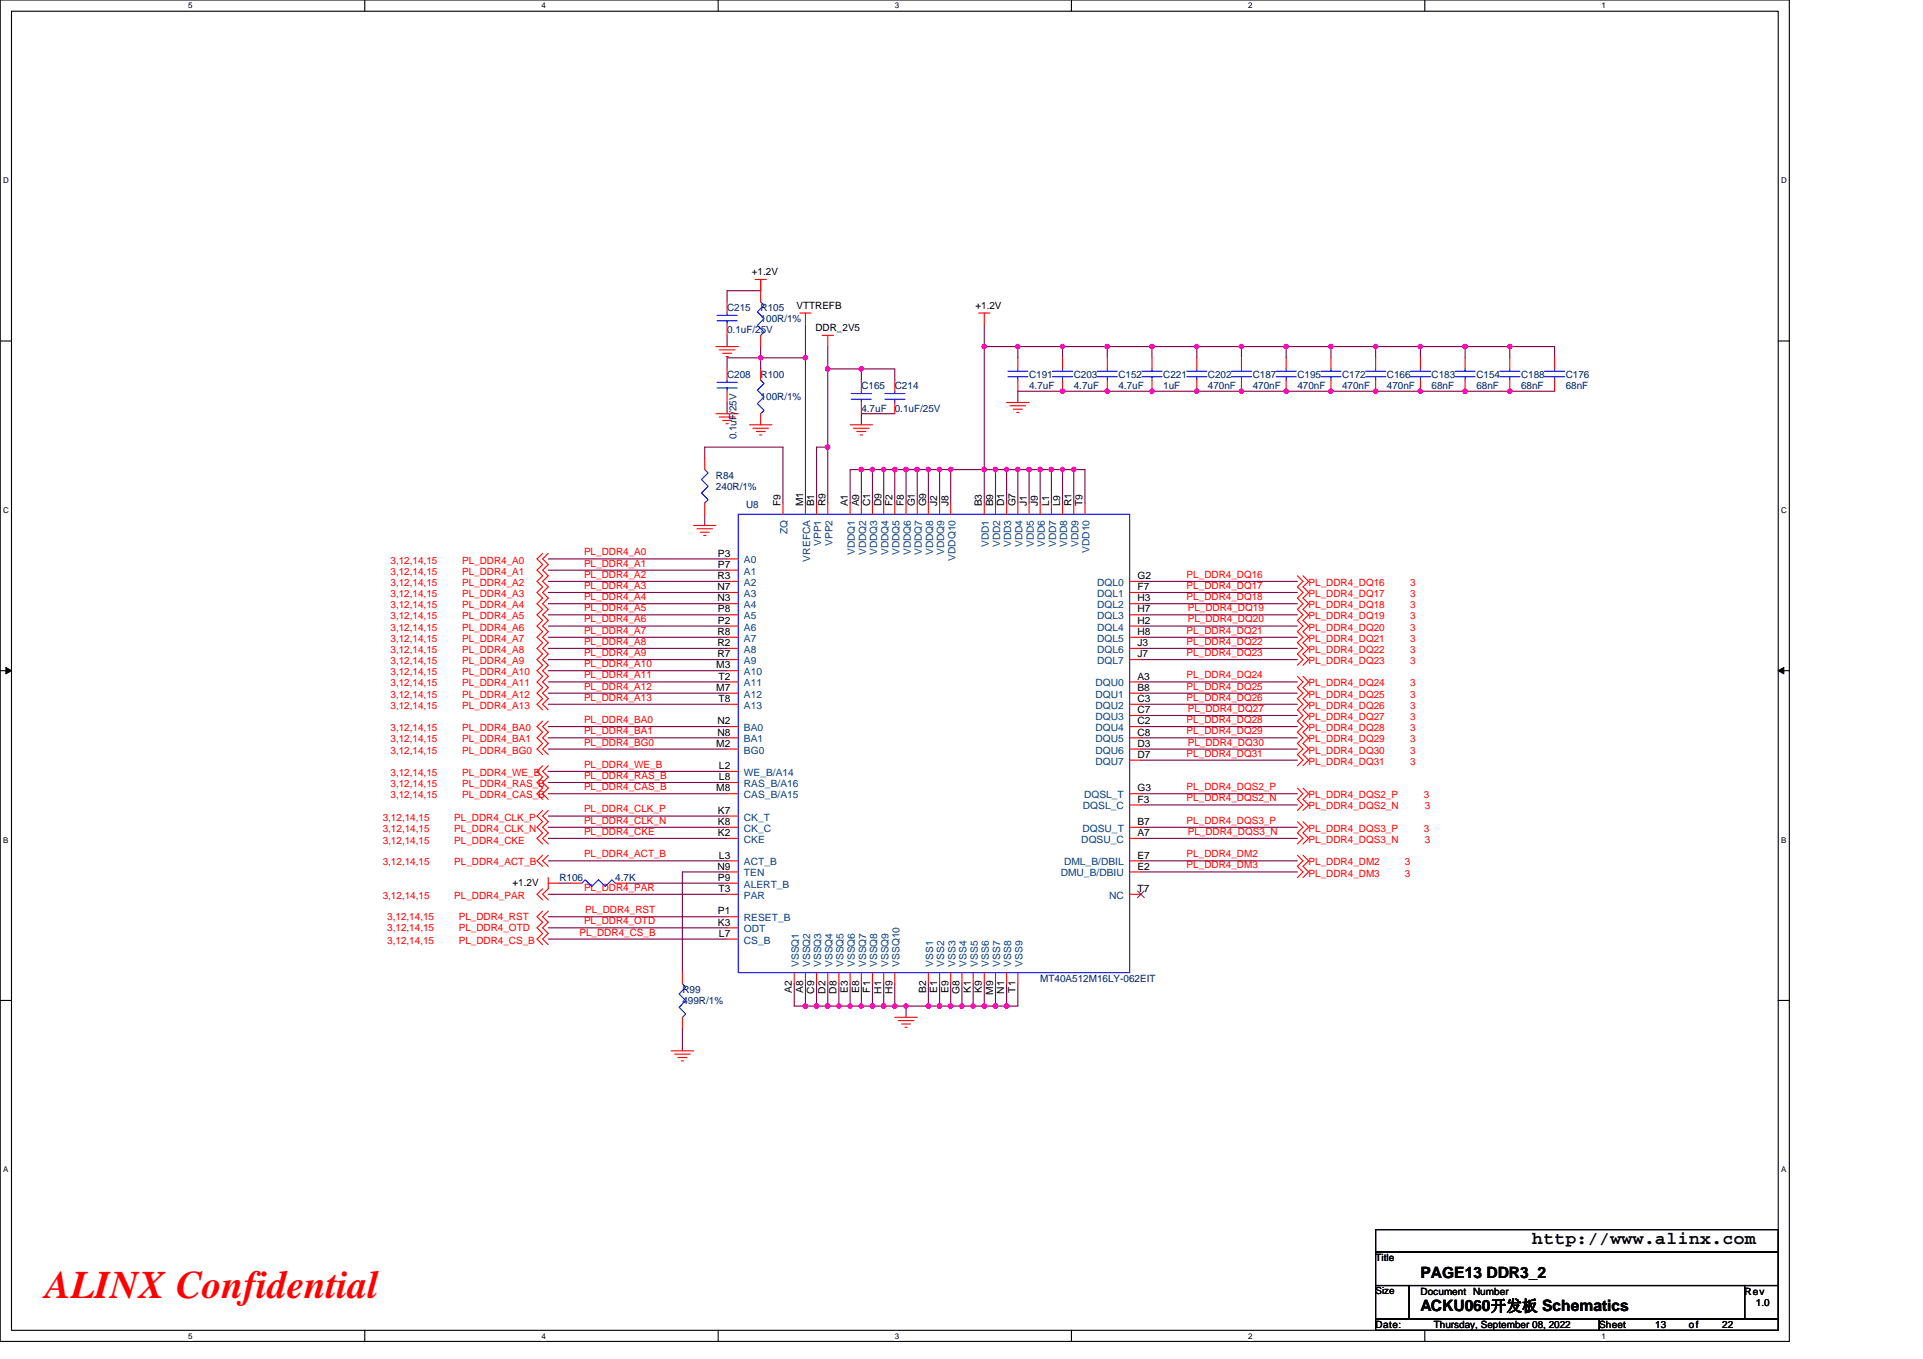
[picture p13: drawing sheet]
<svg xmlns="http://www.w3.org/2000/svg" width="297mm" height="210mm" viewBox="0 0 297 210" stroke-linecap="round" stroke-linejoin="round" font-family="sans-serif">
<defs><g id="words">
<text font-size="6" fill="#f00" x="7" y="200.6">ALINX Confidential</text>
<text font-size="2.8" x="236.7" y="192.3">http://www.alinx.com</text>
<g font-size="2.4">
<text x="219.4" y="197.4">PAGE13 DDR3_2</text>
<text x="219.4" y="202.6">ACKU060开发板 Schematics</text>
</g>
<g font-size="1.5">
<text x="116.1" y="42.5">+1.2V</text>
<text x="123" y="47.7">VTTREFB</text>
<text x="150.7" y="47.7">+1.2V</text>
<text x="126" y="51.1">DDR_2V5</text>
<text x="120.6" y="78.3" transform="rotate(-90 120.6 78.3)">F9</text>
<text x="124.1" y="78.3" transform="rotate(-90 124.1 78.3)">M1</text>
<text x="125.8" y="78.3" transform="rotate(-90 125.8 78.3)">B1</text>
<text x="127.5" y="78.3" transform="rotate(-90 127.5 78.3)">R9</text>
<text x="131" y="78.3" transform="rotate(-90 131 78.3)">A1</text>
<text x="132.7" y="78.3" transform="rotate(-90 132.7 78.3)">A9</text>
<text x="134.4" y="78.3" transform="rotate(-90 134.4 78.3)">C1</text>
<text x="136.1" y="78.3" transform="rotate(-90 136.1 78.3)">D9</text>
<text x="137.9" y="78.3" transform="rotate(-90 137.9 78.3)">F2</text>
<text x="139.6" y="78.3" transform="rotate(-90 139.6 78.3)">F8</text>
<text x="141.3" y="78.3" transform="rotate(-90 141.3 78.3)">G1</text>
<text x="143" y="78.3" transform="rotate(-90 143 78.3)">G9</text>
<text x="144.8" y="78.3" transform="rotate(-90 144.8 78.3)">J2</text>
<text x="146.5" y="78.3" transform="rotate(-90 146.5 78.3)">J8</text>
<text x="151.7" y="78.3" transform="rotate(-90 151.7 78.3)">B3</text>
<text x="153.4" y="78.3" transform="rotate(-90 153.4 78.3)">B9</text>
<text x="155.1" y="78.3" transform="rotate(-90 155.1 78.3)">D1</text>
<text x="156.9" y="78.3" transform="rotate(-90 156.9 78.3)">G7</text>
<text x="158.6" y="78.3" transform="rotate(-90 158.6 78.3)">J1</text>
<text x="160.3" y="78.3" transform="rotate(-90 160.3 78.3)">J9</text>
<text x="162" y="78.3" transform="rotate(-90 162 78.3)">L1</text>
<text x="163.8" y="78.3" transform="rotate(-90 163.8 78.3)">L9</text>
<text x="165.5" y="78.3" transform="rotate(-90 165.5 78.3)">R1</text>
<text x="167.2" y="78.3" transform="rotate(-90 167.2 78.3)">T9</text>
<text x="110.8" y="89.5">R3</text>
<text x="110.9" y="86">P3</text>
<text x="110.9" y="87.7">P7</text>
<text x="175.7" y="89.5">G2</text>
<text x="110.8" y="91.2">N7</text>
<text x="110.8" y="92.9">N3</text>
<text x="110.9" y="94.6">P8</text>
<text x="175.7" y="91.2">F7</text>
<text x="175.7" y="92.9">H3</text>
<text x="175.7" y="94.6">H7</text>
<text x="110.8" y="98.1">R8</text>
<text x="110.8" y="99.8">R2</text>
<text x="110.8" y="101.6">R7</text>
<text x="110.9" y="96.4">P2</text>
<text x="175.7" y="96.4">H2</text>
<text x="175.7" y="98.1">H8</text>
<text x="175.7" y="99.8">J3</text>
<text x="175.7" y="101.6">J7</text>
<text x="110.6" y="103.3">M3</text>
<text x="110.6" y="106.7">M7</text>
<text x="111" y="105">T2</text>
<text x="175.7" y="105">A3</text>
<text x="175.7" y="106.7">B8</text>
<text x="110.8" y="111.9">N2</text>
<text x="110.8" y="113.6">N8</text>
<text x="111" y="108.5">T8</text>
<text x="175.7" y="108.5">C3</text>
<text x="175.7" y="110.2">C7</text>
<text x="175.7" y="111.9">C2</text>
<text x="175.7" y="113.6">C8</text>
<text x="110.6" y="115.4">M2</text>
<text x="111.1" y="118.8">L2</text>
<text x="175.7" y="115.4">D3</text>
<text x="175.7" y="117.1">D7</text>
<text x="110.6" y="122.3">M8</text>
<text x="110.9" y="125.7">K7</text>
<text x="111.1" y="120.5">L8</text>
<text x="175.7" y="124">F3</text>
<text x="175.7" y="122.3">G3</text>
<text x="110.9" y="127.5">K8</text>
<text x="110.9" y="129.2">K2</text>
<text x="175.7" y="127.5">B7</text>
<text x="175.7" y="129.2">A7</text>
<text x="79.2" y="136.8">+1.2V</text>
<text x="110.8" y="134.4">N9</text>
<text x="110.9" y="136.1">P9</text>
<text x="111" y="137.8">T3</text>
<text x="111.1" y="132.7">L3</text>
<text x="175.7" y="134.4">E2</text>
<text x="175.7" y="132.7">E7</text>
<text x="175.7" y="137.8">T7</text>
<text x="110.9" y="141.3">P1</text>
<text x="110.9" y="143">K3</text>
<text x="111.1" y="144.7">L7</text>
<text x="122.3" y="153.4" transform="rotate(-90 122.3 153.4)">A2</text>
<text x="124.1" y="153.4" transform="rotate(-90 124.1 153.4)">A8</text>
<text x="125.8" y="153.5" transform="rotate(-90 125.8 153.5)">C9</text>
<text x="127.5" y="153.5" transform="rotate(-90 127.5 153.5)">D2</text>
<text x="129.2" y="153.5" transform="rotate(-90 129.2 153.5)">D8</text>
<text x="131" y="153.4" transform="rotate(-90 131 153.4)">E3</text>
<text x="132.7" y="153.4" transform="rotate(-90 132.7 153.4)">E8</text>
<text x="134.4" y="153.4" transform="rotate(-90 134.4 153.4)">F1</text>
<text x="136.1" y="153.5" transform="rotate(-90 136.1 153.5)">H1</text>
<text x="137.9" y="153.5" transform="rotate(-90 137.9 153.5)">H9</text>
<text x="143" y="153.4" transform="rotate(-90 143 153.4)">B2</text>
<text x="144.8" y="153.4" transform="rotate(-90 144.8 153.4)">E1</text>
<text x="146.5" y="153.4" transform="rotate(-90 146.5 153.4)">E9</text>
<text x="148.2" y="153.6" transform="rotate(-90 148.2 153.6)">G8</text>
<text x="150" y="153.4" transform="rotate(-90 150 153.4)">K1</text>
<text x="151.7" y="153.4" transform="rotate(-90 151.7 153.4)">K9</text>
<text x="153.4" y="153.7" transform="rotate(-90 153.4 153.7)">M9</text>
<text x="155.1" y="153.5" transform="rotate(-90 155.1 153.5)">N1</text>
<text x="156.9" y="153.4" transform="rotate(-90 156.9 153.4)">T1</text>
<text x="212.5" y="194.9">Title</text>
<text x="212.5" y="200">Size</text>
<text x="219.4" y="200">Document Number</text>
<text x="269.5" y="200">Rev</text>
<text x="271.2" y="201.8">1.0</text>
<text x="212.5" y="205.2">Date:</text>
<text x="221.5" y="205.2">Thursday, September 08, 2022</text>
<text x="247" y="205.2">Sheet</text>
<text x="255.7" y="205.2">13</text>
<text x="260.9" y="205.2">of</text>
<text x="266" y="205.2">22</text>
</g>
<g font-size="1.5" fill="#000080">
<text x="112.3" y="48">C215</text>
<text x="112.3" y="51.5">0.1uF/25V</text>
<text x="117.5" y="48">R105</text>
<text x="117.5" y="49.8">100R/1%</text>
<text x="112.3" y="58.4">C208</text>
<text x="117.5" y="58.4">R100</text>
<text x="159" y="58.4">C191</text>
<text x="165.9" y="58.4">C203</text>
<text x="172.8" y="58.4">C152</text>
<text x="179.7" y="58.4">C221</text>
<text x="186.6" y="58.4">C202</text>
<text x="193.5" y="58.4">C187</text>
<text x="200.4" y="58.4">C195</text>
<text x="207.3" y="58.4">C172</text>
<text x="214.2" y="58.4">C166</text>
<text x="221.1" y="58.4">C183</text>
<text x="228" y="58.4">C154</text>
<text x="234.9" y="58.4">C188</text>
<text x="241.8" y="58.4">C176</text>
<text x="117.5" y="61.8">100R/1%</text>
<text x="133.1" y="60.1">C165</text>
<text x="133.1" y="63.6">4.7uF</text>
<text x="138.2" y="60.1">C214</text>
<text x="138.2" y="63.6">0.1uF/25V</text>
<text x="159" y="60.1">4.7uF</text>
<text x="165.9" y="60.1">4.7uF</text>
<text x="172.8" y="60.1">4.7uF</text>
<text x="179.7" y="60.1">1uF</text>
<text x="186.6" y="60.1">470nF</text>
<text x="193.5" y="60.1">470nF</text>
<text x="200.4" y="60.1">470nF</text>
<text x="207.3" y="60.1">470nF</text>
<text x="214.2" y="60.1">470nF</text>
<text x="221.1" y="60.1">68nF</text>
<text x="228" y="60.1">68nF</text>
<text x="234.9" y="60.1">68nF</text>
<text x="241.8" y="60.1">68nF</text>
<text x="113.7" y="67.9" transform="rotate(-90 113.7 67.9)">0.1uF/25V</text>
<text x="110.6" y="74">R84</text>
<text x="110.6" y="75.7">240R/1%</text>
<text x="115.2" y="78.4">U8</text>
<text x="86.4" y="136.1">R106</text>
<text x="95" y="136.1">4.7K</text>
<text x="105.4" y="153.4">R99</text>
<text x="105.4" y="155.1">499R/1%</text>
<text x="160.7" y="151.7">MT40A512M16LY-062EIT</text>
</g>
<g font-size="1.5" fill="#004080">
<text x="121.7" y="82.5" transform="rotate(-90 121.7 82.5)">ZQ</text>
<text x="114.9" y="87.1">A0</text>
<text x="114.9" y="88.8">A1</text>
<text x="125.1" y="86.8" transform="rotate(-90 125.1 86.8)">VREFCA</text>
<text x="126.8" y="84.4" transform="rotate(-90 126.8 84.4)">VPP1</text>
<text x="128.6" y="84.4" transform="rotate(-90 128.6 84.4)">VPP2</text>
<text x="132" y="85.8" transform="rotate(-90 132 85.8)">VDDQ1</text>
<text x="133.8" y="85.8" transform="rotate(-90 133.8 85.8)">VDDQ2</text>
<text x="135.5" y="85.8" transform="rotate(-90 135.5 85.8)">VDDQ3</text>
<text x="137.2" y="85.8" transform="rotate(-90 137.2 85.8)">VDDQ4</text>
<text x="138.9" y="85.8" transform="rotate(-90 138.9 85.8)">VDDQ5</text>
<text x="140.7" y="85.8" transform="rotate(-90 140.7 85.8)">VDDQ6</text>
<text x="142.4" y="85.8" transform="rotate(-90 142.4 85.8)">VDDQ7</text>
<text x="144.1" y="85.8" transform="rotate(-90 144.1 85.8)">VDDQ8</text>
<text x="145.9" y="85.8" transform="rotate(-90 145.9 85.8)">VDDQ9</text>
<text x="147.6" y="86.7" transform="rotate(-90 147.6 86.7)">VDDQ10</text>
<text x="152.8" y="84.6" transform="rotate(-90 152.8 84.6)">VDD1</text>
<text x="154.5" y="84.6" transform="rotate(-90 154.5 84.6)">VDD2</text>
<text x="156.2" y="84.6" transform="rotate(-90 156.2 84.6)">VDD3</text>
<text x="157.9" y="84.6" transform="rotate(-90 157.9 84.6)">VDD4</text>
<text x="159.7" y="84.6" transform="rotate(-90 159.7 84.6)">VDD5</text>
<text x="161.4" y="84.6" transform="rotate(-90 161.4 84.6)">VDD6</text>
<text x="163.1" y="84.6" transform="rotate(-90 163.1 84.6)">VDD7</text>
<text x="164.8" y="84.6" transform="rotate(-90 164.8 84.6)">VDD8</text>
<text x="166.6" y="84.6" transform="rotate(-90 166.6 84.6)">VDD9</text>
<text x="168.3" y="85.4" transform="rotate(-90 168.3 85.4)">VDD10</text>
<text x="114.9" y="90.5">A2</text>
<text x="114.9" y="92.2">A3</text>
<text x="114.9" y="94">A4</text>
<text x="114.9" y="95.7">A5</text>
<text x="169.5" y="90.5">DQL0</text>
<text x="169.5" y="92.2">DQL1</text>
<text x="169.5" y="94">DQL2</text>
<text x="169.5" y="95.7">DQL3</text>
<text x="114.9" y="97.4">A6</text>
<text x="114.9" y="99.2">A7</text>
<text x="114.9" y="100.9">A8</text>
<text x="169.5" y="97.4">DQL4</text>
<text x="169.5" y="99.2">DQL5</text>
<text x="169.5" y="100.9">DQL6</text>
<text x="114.9" y="102.6">A9</text>
<text x="114.9" y="104.3">A10</text>
<text x="114.9" y="106.1">A11</text>
<text x="114.9" y="107.8">A12</text>
<text x="169.2" y="106.1">DQU0</text>
<text x="169.2" y="107.8">DQU1</text>
<text x="169.5" y="102.6">DQL7</text>
<text x="114.9" y="109.5">A13</text>
<text x="114.9" y="113">BA0</text>
<text x="169.2" y="109.5">DQU2</text>
<text x="169.2" y="111.3">DQU3</text>
<text x="169.2" y="113">DQU4</text>
<text x="114.9" y="114.7">BA1</text>
<text x="114.9" y="116.4">BG0</text>
<text x="114.9" y="119.9">WE_B/A14</text>
<text x="169.2" y="114.7">DQU5</text>
<text x="169.2" y="116.4">DQU6</text>
<text x="169.2" y="118.2">DQU7</text>
<text x="114.9" y="121.6">RAS_B/A16</text>
<text x="114.9" y="123.3">CAS_B/A15</text>
<text x="167.3" y="125.1">DQSL_C</text>
<text x="167.4" y="123.3">DQSL_T</text>
<text x="114.9" y="126.8">CK_T</text>
<text x="114.9" y="128.5">CK_C</text>
<text x="114.9" y="130.2">CKE</text>
<text x="167" y="130.2">DQSU_C</text>
<text x="167.2" y="128.5">DQSU_T</text>
<text x="114.9" y="133.7">ACT_B</text>
<text x="114.9" y="135.4">TEN</text>
<text x="114.9" y="137.2">ALERT_B</text>
<text x="163.8" y="135.4">DMU_B/DBIU</text>
<text x="164.4" y="133.7">DML_B/DBIL</text>
<text x="114.9" y="138.9">PAR</text>
<text x="114.9" y="142.3">RESET_B</text>
<text x="171.3" y="138.9">NC</text>
<text x="114.9" y="144.1">ODT</text>
<text x="114.9" y="145.8">CS_B</text>
<text x="123.4" y="149.4" transform="rotate(-90 123.4 149.4)">VSSQ1</text>
<text x="125.1" y="149.4" transform="rotate(-90 125.1 149.4)">VSSQ2</text>
<text x="126.8" y="149.4" transform="rotate(-90 126.8 149.4)">VSSQ3</text>
<text x="128.6" y="149.4" transform="rotate(-90 128.6 149.4)">VSSQ4</text>
<text x="130.3" y="149.4" transform="rotate(-90 130.3 149.4)">VSSQ5</text>
<text x="132" y="149.4" transform="rotate(-90 132 149.4)">VSSQ6</text>
<text x="133.8" y="149.4" transform="rotate(-90 133.8 149.4)">VSSQ7</text>
<text x="135.5" y="149.4" transform="rotate(-90 135.5 149.4)">VSSQ8</text>
<text x="137.2" y="149.4" transform="rotate(-90 137.2 149.4)">VSSQ9</text>
<text x="138.9" y="149.4" transform="rotate(-90 138.9 149.4)">VSSQ10</text>
<text x="144.1" y="149.4" transform="rotate(-90 144.1 149.4)">VSS1</text>
<text x="145.9" y="149.4" transform="rotate(-90 145.9 149.4)">VSS2</text>
<text x="147.6" y="149.4" transform="rotate(-90 147.6 149.4)">VSS3</text>
<text x="149.3" y="149.4" transform="rotate(-90 149.3 149.4)">VSS4</text>
<text x="151" y="149.4" transform="rotate(-90 151 149.4)">VSS5</text>
<text x="152.8" y="149.4" transform="rotate(-90 152.8 149.4)">VSS6</text>
<text x="154.5" y="149.4" transform="rotate(-90 154.5 149.4)">VSS7</text>
<text x="156.2" y="149.4" transform="rotate(-90 156.2 149.4)">VSS8</text>
<text x="157.9" y="149.4" transform="rotate(-90 157.9 149.4)">VSS9</text>
</g>
<g font-size="1.5" fill="#f00">
<text x="60.3" y="88.8">3,12,14,15</text>
<text x="60.3" y="87.1">3,12,14,15</text>
<text x="71.4" y="88.8">PL_DDR4_A1</text>
<text x="71.4" y="87.1">PL_DDR4_A0</text>
<text x="90.2" y="89.3">PL_DDR4_A2</text>
<text x="90.2" y="87.5">PL_DDR4_A1</text>
<text x="90.2" y="85.8">PL_DDR4_A0</text>
<text x="183.3" y="89.3">PL_DDR4_DQ16</text>
<text x="60.3" y="92.3">3,12,14,15</text>
<text x="60.3" y="90.5">3,12,14,15</text>
<text x="60.3" y="95.7">3,12,14,15</text>
<text x="60.3" y="94">3,12,14,15</text>
<text x="71.4" y="92.3">PL_DDR4_A3</text>
<text x="71.4" y="90.5">PL_DDR4_A2</text>
<text x="71.4" y="95.7">PL_DDR4_A5</text>
<text x="71.4" y="94">PL_DDR4_A4</text>
<text x="90.2" y="91">PL_DDR4_A3</text>
<text x="90.2" y="94.4">PL_DDR4_A5</text>
<text x="90.2" y="92.7">PL_DDR4_A4</text>
<text x="183.3" y="92.7">PL_DDR4_DQ18</text>
<text x="183.3" y="91">PL_DDR4_DQ17</text>
<text x="183.5" y="94.4">PL_DDR4_DQ19</text>
<text x="202.1" y="94">PL_DDR4_DQ18</text>
<text x="202.1" y="90.5">PL_DDR4_DQ16</text>
<text x="202.1" y="92.3">PL_DDR4_DQ17</text>
<text x="202.1" y="95.7">PL_DDR4_DQ19</text>
<text x="217.8" y="94">3</text>
<text x="217.8" y="90.5">3</text>
<text x="217.8" y="92.3">3</text>
<text x="217.8" y="95.7">3</text>
<text x="60.3" y="100.9">3,12,14,15</text>
<text x="60.3" y="99.2">3,12,14,15</text>
<text x="60.3" y="97.4">3,12,14,15</text>
<text x="71.4" y="100.9">PL_DDR4_A8</text>
<text x="71.4" y="99.2">PL_DDR4_A7</text>
<text x="71.4" y="97.4">PL_DDR4_A6</text>
<text x="90.2" y="99.6">PL_DDR4_A8</text>
<text x="90.2" y="97.9">PL_DDR4_A7</text>
<text x="90.2" y="96.2">PL_DDR4_A6</text>
<text x="90.2" y="101.4">PL_DDR4_A9</text>
<text x="183.3" y="97.9">PL_DDR4_DQ21</text>
<text x="183.3" y="99.6">PL_DDR4_DQ22</text>
<text x="183.3" y="101.4">PL_DDR4_DQ23</text>
<text x="183.5" y="96.2">PL_DDR4_DQ20</text>
<text x="202.1" y="97.4">PL_DDR4_DQ20</text>
<text x="202.1" y="99.2">PL_DDR4_DQ21</text>
<text x="202.1" y="100.9">PL_DDR4_DQ22</text>
<text x="217.8" y="97.4">3</text>
<text x="217.8" y="99.2">3</text>
<text x="217.8" y="100.9">3</text>
<text x="60.3" y="107.8">3,12,14,15</text>
<text x="60.3" y="106.1">3,12,14,15</text>
<text x="60.3" y="104.4">3,12,14,15</text>
<text x="60.3" y="102.6">3,12,14,15</text>
<text x="71.4" y="107.8">PL_DDR4_A12</text>
<text x="71.4" y="106.1">PL_DDR4_A11</text>
<text x="71.4" y="104.4">PL_DDR4_A10</text>
<text x="71.4" y="102.6">PL_DDR4_A9</text>
<text x="90.2" y="106.6">PL_DDR4_A12</text>
<text x="90.2" y="104.8">PL_DDR4_A11</text>
<text x="90.2" y="103.1">PL_DDR4_A10</text>
<text x="183.3" y="106.6">PL_DDR4_DQ25</text>
<text x="183.3" y="104.8">PL_DDR4_DQ24</text>
<text x="202.1" y="107.8">PL_DDR4_DQ25</text>
<text x="202.1" y="106.1">PL_DDR4_DQ24</text>
<text x="202.1" y="102.6">PL_DDR4_DQ23</text>
<text x="217.8" y="107.8">3</text>
<text x="217.8" y="106.1">3</text>
<text x="217.8" y="102.6">3</text>
<text x="60.3" y="109.5">3,12,14,15</text>
<text x="60.3" y="113">3,12,14,15</text>
<text x="71.4" y="109.5">PL_DDR4_A13</text>
<text x="71.4" y="113">PL_DDR4_BA0</text>
<text x="90.2" y="108.3">PL_DDR4_A13</text>
<text x="90.2" y="111.7">PL_DDR4_BA0</text>
<text x="90.2" y="113.5">PL_DDR4_BA1</text>
<text x="183.3" y="111.7">PL_DDR4_DQ28</text>
<text x="183.3" y="113.5">PL_DDR4_DQ29</text>
<text x="183.3" y="108.3">PL_DDR4_DQ26</text>
<text x="183.5" y="110">PL_DDR4_DQ27</text>
<text x="202.1" y="113">PL_DDR4_DQ28</text>
<text x="202.1" y="109.5">PL_DDR4_DQ26</text>
<text x="202.1" y="111.3">PL_DDR4_DQ27</text>
<text x="217.8" y="113">3</text>
<text x="217.8" y="109.5">3</text>
<text x="217.8" y="111.3">3</text>
<text x="60.3" y="114.7">3,12,14,15</text>
<text x="60.3" y="116.4">3,12,14,15</text>
<text x="60.3" y="119.9">3,12,14,15</text>
<text x="71.4" y="114.7">PL_DDR4_BA1</text>
<text x="71.4" y="116.4">PL_DDR4_BG0</text>
<text x="71.4" y="119.9">PL_DDR4_WE_B</text>
<text x="90.2" y="115.2">PL_DDR4_BG0</text>
<text x="90.2" y="118.6">PL_DDR4_WE_B</text>
<text x="183.3" y="116.9">PL_DDR4_DQ31</text>
<text x="183.5" y="115.2">PL_DDR4_DQ30</text>
<text x="202.1" y="114.7">PL_DDR4_DQ29</text>
<text x="202.1" y="116.4">PL_DDR4_DQ30</text>
<text x="202.1" y="118.2">PL_DDR4_DQ31</text>
<text x="217.8" y="114.7">3</text>
<text x="217.8" y="116.4">3</text>
<text x="217.8" y="118.2">3</text>
<text x="60.3" y="121.6">3,12,14,15</text>
<text x="60.3" y="123.3">3,12,14,15</text>
<text x="71.4" y="121.6">PL_DDR4_RAS_B</text>
<text x="71.4" y="123.3">PL_DDR4_CAS_B</text>
<text x="90.2" y="120.4">PL_DDR4_RAS_B</text>
<text x="90.2" y="122.1">PL_DDR4_CAS_B</text>
<text x="90.2" y="125.5">PL_DDR4_CLK_P</text>
<text x="183.3" y="122.1">PL_DDR4_DQS2_P</text>
<text x="183.3" y="123.8">PL_DDR4_DQS2_N</text>
<text x="202.1" y="123.3">PL_DDR4_DQS2_P</text>
<text x="202.1" y="125.1">PL_DDR4_DQS2_N</text>
<text x="219.9" y="123.3">3</text>
<text x="220.1" y="125.1">3</text>
<text x="59.1" y="126.8">3,12,14,15</text>
<text x="59.1" y="128.5">3,12,14,15</text>
<text x="59.1" y="130.4">3,12,14,15</text>
<text x="70.2" y="126.8">PL_DDR4_CLK_P</text>
<text x="70.2" y="128.5">PL_DDR4_CLK_N</text>
<text x="70.2" y="130.4">PL_DDR4_CKE</text>
<text x="90.2" y="127.3">PL_DDR4_CLK_N</text>
<text x="90.2" y="129">PL_DDR4_CKE</text>
<text x="183.3" y="127.3">PL_DDR4_DQS3_P</text>
<text x="183.5" y="129">PL_DDR4_DQS3_N</text>
<text x="202.1" y="128.5">PL_DDR4_DQS3_P</text>
<text x="202.1" y="130.3">PL_DDR4_DQS3_N</text>
<text x="219.9" y="128.5">3</text>
<text x="220.1" y="130.3">3</text>
<text x="59.1" y="133.7">3,12,14,15</text>
<text x="70.2" y="133.7">PL_DDR4_ACT_B</text>
<text x="90.2" y="132.5">PL_DDR4_ACT_B</text>
<text x="90.2" y="137.6">PL_DDR4_PAR</text>
<text x="183.3" y="132.5">PL_DDR4_DM2</text>
<text x="183.3" y="134.2">PL_DDR4_DM3</text>
<text x="202.1" y="133.7">PL_DDR4_DM2</text>
<text x="202.1" y="135.4">PL_DDR4_DM3</text>
<text x="217" y="133.7">3</text>
<text x="217" y="135.4">3</text>
<text x="59.1" y="138.9">3,12,14,15</text>
<text x="59.8" y="142.2">3,12,14,15</text>
<text x="59.8" y="143.9">3,12,14,15</text>
<text x="70.2" y="138.9">PL_DDR4_PAR</text>
<text x="70.9" y="142.2">PL_DDR4_RST</text>
<text x="70.9" y="143.9">PL_DDR4_OTD</text>
<text x="90.2" y="142.8">PL_DDR4_OTD</text>
<text x="90.4" y="141.1">PL_DDR4_RST</text>
<text x="59.8" y="145.8">3,12,14,15</text>
<text x="70.9" y="145.8">PL_DDR4_CS_B</text>
<text x="89.5" y="144.5">PL_DDR4_CS_B</text>
</g>
<g font-size="1.2">
<text x="29.1" y="1.3">5</text>
<text x="83.6" y="1.3">4</text>
<text x="138.2" y="1.3">3</text>
<text x="192.8" y="1.3">2</text>
<text x="247.4" y="1.3">1</text>
<text x=".5" y="28.3">D</text>
<text x="275.1" y="28.3">D</text>
<text x=".5" y="79.2">C</text>
<text x="275.1" y="79.2">C</text>
<text x=".5" y="130.2">B</text>
<text x="275.1" y="130.2">B</text>
<text x=".5" y="181.1">A</text>
<text x="275.1" y="181.1">A</text>
<text x="29.1" y="206.8">5</text>
<text x="83.6" y="206.8">4</text>
<text x="138.2" y="206.8">3</text>
<text x="192.8" y="206.8">2</text>
<text x="247.4" y="206.8">1</text>
</g>
</g></defs>
<path d="M0 0h276.4v207.3h-276.4zM1.8 1.7h272.9v203.8h-272.9z" fill="none" stroke="#000" stroke-width=".17"/>
<g fill="#fff">
<path d="M29.1 .2h.6v1.4h-.6z"/>
<path d="M29.1 205.7h.6v1.4h-.6z"/>
</g>
<path d="M56.3 0v1.7M56.3 205.5v1.8" fill="none" stroke="#000" stroke-width=".17"/>
<g fill="#fff">
<path d="M83.6 .2h.7v1.4h-.7z"/>
<path d="M83.6 205.7h.7v1.4h-.7z"/>
</g>
<path d="M110.9 0v1.7M110.9 205.5v1.8" fill="none" stroke="#000" stroke-width=".17"/>
<g fill="#fff">
<path d="M138.2 .2h.7v1.4h-.7z"/>
<path d="M138.2 205.7h.7v1.4h-.7z"/>
</g>
<path d="M165.5 0v1.7M165.5 205.5v1.8" fill="none" stroke="#000" stroke-width=".17"/>
<g fill="#fff">
<path d="M192.8 .2h.6v1.4h-.6z"/>
<path d="M192.8 205.7h.6v1.4h-.6z"/>
</g>
<path d="M220.1 0v1.7M220.1 205.5v1.8" fill="none" stroke="#000" stroke-width=".17"/>
<g fill="#fff">
<path d="M247.4 .2h.6v1.4h-.6z"/>
<path d="M247.4 205.7h.6v1.4h-.6z"/>
<path d="M.5 27.2h.8v1.4h-.8z"/>
<path d="M275.1 27.2h.9v1.4h-.9z"/>
<path d="M.5 78.1h.8v1.4h-.8z"/>
<path d="M275.1 78.1h.9v1.4h-.9z"/>
</g>
<path d="M0 52.7h1.8M274.7 52.7h1.7" fill="none" stroke="#000" stroke-width=".17"/>
<g fill="#fff">
<path d="M.5 129.1h.8v1.4h-.8z"/>
<path d="M275.1 129.1h.8v1.4h-.8z"/>
</g>
<path d="M0 103.6h1.8M274.7 103.6h1.7" fill="none" stroke="#000" stroke-width=".17"/>
<path d="M.9 103.1l.9 .5-.9 .5zM274.7 103.6l.8-.5v1z" fill="#000" stroke="#000" stroke-width=".15"/>
<g fill="#fff">
<path d="M.5 180h.8v1.4h-.8z"/>
<path d="M275.1 180h.8v1.4h-.8z"/>
</g>
<path d="M0 154.6h1.8M274.7 154.6h1.7M212.5 190h62.2v3.5h-62.2zM212.5 193.5h62.2v5.1h-62.2zM212.5 198.6h5.2v5.2h-5.2zM217.7 198.6h51.8v5.2h-51.8zM269.5 198.6h5.2v5.2h-5.2zM212.5 203.8h34.5v1.7h-34.5zM247 203.8h27.7v1.7h-27.7z" fill="none" stroke="#000" stroke-width=".17"/>
<g fill="none" stroke="#800040" stroke-width=".17">
<path d="M112.3 51.8v1.8M117.5 43.2v1.7h-5.2v1.8M117.5 53.6v1.7h-5.2v1.7M117.5 57v-1.7h6.9v22.4M124.4 50.1v5.2M127.9 53.6v3.4M127.9 57h5.2M127.9 57v20.7M133.1 57h5.1v1.7M133.1 57v1.7M152 53.6h5.2M152 53.6v19h-5.1v5.1"/>
<path d="M152 50.1v3.5M157.2 53.6h6.9M157.2 53.6v1.7M164.1 53.6v1.7M164.1 53.6h6.9v1.7M171 53.6h6.9v1.7M177.9 53.6h7M184.9 53.6h6.9v1.7M184.9 53.6v1.7M191.8 53.6h6.9v1.7M198.7 53.6h6.9v1.7M205.6 53.6h6.9v1.7"/>
<path d="M212.5 53.6h6.9M219.4 53.6h6.9M219.4 53.6v1.7M226.3 53.6h6.9v1.7M226.3 53.6v1.7M233.2 53.6h6.9v1.7M108.9 70.8v-1.7h12v8.6M108.9 79.5v1.7M112.3 62.2v1.7M127.9 69.1h-1.8v8.6M133.1 72.6h1.7M133.1 72.6v5.1"/>
<path d="M133.1 72.6h-1.8v5.1M134.8 72.6v5.1M134.8 72.6h1.7M136.5 72.6v5.1M136.5 72.6h1.7M138.2 63.9h-5.1v1.7M140 72.6h-1.8v5.1M141.7 72.6h-1.7v5.1M141.7 72.6v5.1M141.7 72.6h1.7M145.1 72.6h-1.7v5.1M146.9 72.6h-1.8v5.1"/>
<path d="M153.8 72.6v5.1M153.8 72.6h1.7M153.8 72.6h-1.8v5.1M157.2 72.6v5.1M157.2 72.6h1.8M157.2 72.6h-1.7v5.1M159 72.6v5.1M159 72.6h1.7M160.7 72.6v5.1M160.7 72.6h1.7M162.4 72.6v5.1M162.4 72.6h3.5"/>
<path d="M164.1 72.6v5.1M165.9 72.6h1.7v5.1M165.9 72.6v5.1M240.1 60.5h-82.9v1.7M84.7 91.5h27.6M84.7 89.8h27.6M84.7 88.1h27.6M84.7 86.4h27.6M84.7 98.5h27.6M84.7 96.7h27.6M84.7 95h27.6M84.7 93.3h27.6"/>
<path d="M176.2 96.7h24.2M176.2 98.5h24.2M176.2 93.3h24.2M176.2 89.8h24.2M176.2 95h24.2M176.2 91.5h24.2M84.7 100.2h27.6M84.7 108.8h27.6M84.7 107.1h27.6M84.7 105.4h27.6M84.7 103.6h27.6M84.7 101.9h27.6"/>
<path d="M84.7 112.3h27.6M84.7 114h27.6M84.7 115.7h27.6M84.7 119.2h27.6M176.2 112.3h24.2M176.2 107.1h24.2M176.2 105.4h24.2M176.2 114h24.2M176.2 108.8h24.2M176.2 110.6h24.2M176.2 115.7h24.2M176.2 100.2h24.2"/>
<path d="M176.2 101.9h24.2M176.2 117.5h24.2M84.7 120.9h27.6M84.7 122.6h27.6M84.7 126.1h27.6M84.7 127.8h27.6M84.7 129.5h27.6M84.7 133h27.6M84.7 138.2h27.6M86.4 136.5h1.7M96.8 136.5h15.5M112.3 134.7h-6.9v15.6"/>
<path d="M176.2 122.6h24.2M176.2 124.4h24.2M176.2 133h24.2M176.2 134.7h24.2M176.2 127.8h24.2M176.2 129.5h24.2M84.7 141.6h27.6M84.7 143.4h27.6M84.7 145.1h27.6M105.4 158.9v3.5M122.7 152v3.4h1.7M124.4 155.4h1.7"/>
<path d="M124.4 152v3.4M126.1 152v3.4M126.1 155.4h1.8M127.9 155.4h1.7M127.9 152v3.4M129.6 155.4h1.7M129.6 152v3.4M131.3 155.4h1.8M131.3 152v3.4M133.1 155.4h3.4M133.1 152v3.4M134.8 152v3.4"/>
<path d="M136.5 155.4h1.7M136.5 152v3.4M138.2 152v3.4M138.2 155.4h1.8M140 155.4h3.4M140 155.4v1.8M143.4 152v3.4M143.4 155.4h1.7M145.1 155.4h3.5M145.1 152v3.4M146.9 152v3.4M148.6 155.4h1.7"/>
<path d="M148.6 152v3.4M150.3 152v3.4M150.3 155.4h1.7M152 152v3.4M152 155.4h1.8M153.8 152v3.4M153.8 155.4h1.7M155.5 152v3.4M157.2 152v3.4h-1.7"/>
</g>
<g fill="#f0f" stroke="#f0f" stroke-width=".17">
<circle cx="127.8" cy="57" r=".34"/>
<circle cx="133" cy="57" r=".34"/>
<circle cx="133" cy="72.5" r=".34"/>
<circle cx="136.5" cy="72.5" r=".34"/>
<circle cx="134.8" cy="72.5" r=".34"/>
<circle cx="138.2" cy="72.5" r=".34"/>
<circle cx="139.9" cy="72.5" r=".34"/>
<circle cx="143.4" cy="72.5" r=".34"/>
<circle cx="145.1" cy="72.5" r=".34"/>
<circle cx="141.7" cy="72.5" r=".34"/>
<circle cx="146.9" cy="72.5" r=".34"/>
<circle cx="152" cy="72.5" r=".34"/>
<circle cx="155.5" cy="72.5" r=".34"/>
<circle cx="153.8" cy="72.5" r=".34"/>
<circle cx="157.2" cy="72.5" r=".34"/>
<circle cx="158.9" cy="72.5" r=".34"/>
<circle cx="160.7" cy="72.5" r=".34"/>
<circle cx="162.4" cy="72.5" r=".34"/>
<circle cx="164.1" cy="72.5" r=".34"/>
<circle cx="165.8" cy="72.5" r=".34"/>
<circle cx="152" cy="53.5" r=".33"/>
<circle cx="164.1" cy="60.4" r=".34"/>
<circle cx="177.9" cy="60.4" r=".34"/>
<circle cx="171" cy="60.4" r=".34"/>
<circle cx="157.2" cy="53.5" r=".33"/>
<circle cx="164.1" cy="53.5" r=".33"/>
<circle cx="177.9" cy="53.5" r=".33"/>
<circle cx="171" cy="53.5" r=".33"/>
<circle cx="212.5" cy="53.5" r=".33"/>
<circle cx="205.6" cy="53.5" r=".33"/>
<circle cx="184.8" cy="53.5" r=".33"/>
<circle cx="198.7" cy="53.5" r=".33"/>
<circle cx="191.8" cy="53.5" r=".33"/>
<circle cx="212.5" cy="60.4" r=".34"/>
<circle cx="205.6" cy="60.4" r=".34"/>
<circle cx="191.7" cy="60.4" r=".34"/>
<circle cx="184.8" cy="60.4" r=".34"/>
<circle cx="198.7" cy="60.4" r=".34"/>
<circle cx="219.4" cy="53.5" r=".33"/>
<circle cx="226.3" cy="53.5" r=".33"/>
<circle cx="233.2" cy="53.5" r=".33"/>
<circle cx="233.2" cy="60.4" r=".34"/>
<circle cx="226.3" cy="60.4" r=".34"/>
<circle cx="219.4" cy="60.4" r=".34"/>
<circle cx="131.3" cy="155.4" r=".34"/>
<circle cx="133" cy="155.4" r=".34"/>
<circle cx="134.8" cy="155.4" r=".34"/>
<circle cx="136.5" cy="155.4" r=".34"/>
<circle cx="148.6" cy="155.4" r=".34"/>
<circle cx="153.8" cy="155.4" r=".34"/>
<circle cx="155.5" cy="155.4" r=".34"/>
<circle cx="146.9" cy="155.4" r=".34"/>
<circle cx="145.1" cy="155.4" r=".34"/>
<circle cx="143.4" cy="155.4" r=".34"/>
<circle cx="152" cy="155.4" r=".34"/>
<circle cx="150.3" cy="155.4" r=".34"/>
<circle cx="124.4" cy="155.4" r=".34"/>
<circle cx="126.1" cy="155.4" r=".34"/>
<circle cx="129.6" cy="155.4" r=".34"/>
<circle cx="127.8" cy="155.4" r=".34"/>
<circle cx="139.9" cy="155.4" r=".34"/>
<circle cx="138.2" cy="155.4" r=".34"/>
<circle cx="127.8" cy="69.1" r=".34"/>
<circle cx="124.4" cy="55.3" r=".34"/>
<circle cx="117.5" cy="55.3" r=".34"/>
</g>
<g fill="none" stroke="#f00" stroke-width=".17">
<path d="M110.6 53.6h3.4M111.1 54.1h2.4M111.6 54.6h1.4M112.1 55.1h.4M112.3 57v1.7M112.3 46.7v1.7M112.3 50.1v1.7M116.6 43.2h1.8M117.5 57v1.7M117.5 51.8v1.8M117.5 43.2v3.5M123.5 48.4h1.8"/>
<path d="M124.4 48.4v1.7M127 51.8h1.7M127.9 51.8v1.8M133.1 58.7v1.8M138.2 58.7v1.8M151.2 48.4h1.7M152 48.4v1.7M157.2 55.3v1.7M157.2 58.7v1.8M164.1 55.3v1.7M164.1 58.7v1.8M171 55.3v1.7"/>
<path d="M171 58.7v1.8M177.9 55.3v1.7M177.9 58.7v1.8M184.9 55.3v1.7M184.9 58.7v1.8M191.8 55.3v1.7M191.8 58.7v1.8M198.7 55.3v1.7M198.7 58.7v1.8M205.6 55.3v1.7M205.6 58.7v1.8M212.5 55.3v1.7"/>
<path d="M212.5 58.7v1.8M219.4 55.3v1.7M219.4 58.7v1.8M226.3 55.3v1.7M226.3 58.7v1.8M233.2 55.3v1.7M233.2 58.7v1.8M240.1 55.3v1.7M240.1 58.7v1.8M108.9 70.8v1.8M108.9 77.7v1.8M110.6 63.9h3.4"/>
<path d="M111.1 64.4h2.4M111.6 65h1.4M112.1 65.5h.4M112.3 60.5v1.7M115.8 65.6h3.4M116.3 66.2h2.4M116.8 66.7h1.4M117.3 67.2h.4M117.5 63.9v1.7M120.9 77.7v1.8M124.4 77.7v1.8M126.1 77.7v1.8"/>
<path d="M127.9 77.7v1.8M131.3 77.7v1.8M131.3 65.6h3.5M131.8 66.2h2.5M132.4 66.7h1.3M132.9 67.2h.3M133.1 77.7v1.8M133.1 62.2v1.7M134.8 77.7v1.8M136.5 77.7v1.8M138.2 77.7v1.8M138.2 62.2v1.7"/>
<path d="M140 77.7v1.8M141.7 77.7v1.8M143.4 77.7v1.8M145.1 77.7v1.8M146.9 77.7v1.8M152 77.7v1.8M153.8 77.7v1.8M155.5 62.2h3.5M155.5 77.7v1.8M156 62.7h2.4M156.5 63.2h1.4M157.1 63.7h.3"/>
<path d="M157.2 77.7v1.8M159 77.7v1.8M160.7 77.7v1.8M162.4 77.7v1.8M164.1 77.7v1.8M165.9 77.7v1.8M167.6 77.7v1.8M83.8 85.5l-.9 .9 .9 .8-.9 .9 .9 .9-.9 .8 .9 .9-.9 .8 .9 .9-.9 .9 .9 .8-.9 .9 .9 .9-.9 .8 .9 .9-.9 .9 .9 .8-.9 .9 .9 .8-.9 .9 .9 .9-.9 .8 .9 .9-.9 .9 .9 .8-.9 .9 .9 .9-.9 .8 .9 .9M84.7 85.5l-.9 .9 .9 .8-.9 .9 .9 .9-.9 .8 .9 .9-.9 .8 .9 .9-.9 .9 .9 .8-.9 .9 .9 .9-.9 .8 .9 .9-.9 .9 .9 .8-.9 .9 .9 .8-.9 .9 .9 .9-.9 .8 .9 .9-.9 .9 .9 .8-.9 .9 .9 .9-.9 .8 .9 .9M107.1 81.2h3.5M107.7 81.7h2.4M108.2 82.2h1.4"/>
<path d="M108.7 82.7h.3M112.3 86.4h1.7M112.3 88.1h1.7M112.3 89.8h1.7M112.3 91.5h1.7M112.3 93.3h1.7M112.3 95h1.7M112.3 96.7h1.7M112.3 98.5h1.7M174.5 89.8h1.7M174.5 91.5h1.7M174.5 93.3h1.7"/>
<path d="M174.5 95h1.7M174.5 96.7h1.7M174.5 98.5h1.7M200.4 89l.9 .8-.9 .9 .9 .8-.9 .9 .9 .9-.9 .8 .9 .9-.9 .9 .9 .8-.9 .9 .9 .9-.9 .8 .9 .9-.9 .8 .9 .9-.9 .9M201.3 89l.8 .8-.8 .9 .8 .8-.8 .9 .8 .9-.8 .8 .8 .9-.8 .9 .8 .8-.8 .9 .8 .9-.8 .8 .8 .9-.8 .8 .8 .9-.8 .9M83.8 111.4l-.9 .9 .9 .8-.9 .9 .9 .9-.9 .8 .9 .9M83.8 118.3l-.9 .9 .9 .9-.9 .8 .9 .9-.9 .8 .9 .9M84.7 111.4l-.9 .9 .9 .8-.9 .9 .9 .9-.9 .8 .9 .9M84.7 118.3l-.9 .9 .9 .9-.9 .8 .9 .9-.9 .8 .9 .9M112.3 100.2h1.7M112.3 101.9h1.7M112.3 103.6h1.7"/>
<path d="M112.3 105.4h1.7M112.3 107.1h1.7M112.3 108.8h1.7M112.3 112.3h1.7M112.3 114h1.7M112.3 115.7h1.7M112.3 119.2h1.7M174.5 100.2h1.7M174.5 101.9h1.7M174.5 105.4h1.7M174.5 107.1h1.7M174.5 108.8h1.7"/>
<path d="M174.5 110.6h1.7M174.5 112.3h1.7M174.5 114h1.7M174.5 115.7h1.7M174.5 117.5h1.7M200.4 104.5l.9 .9-.9 .8 .9 .9-.9 .9 .9 .8-.9 .9 .9 .9-.9 .8 .9 .9-.9 .8 .9 .9-.9 .9 .9 .8-.9 .9 .9 .9-.9 .8M201.3 104.5l.8 .9-.8 .8 .8 .9-.8 .9 .8 .8-.8 .9 .8 .9-.8 .8 .8 .9-.8 .8 .8 .9-.8 .9 .8 .8-.8 .9 .8 .9-.8 .8M83.8 125.2l-.9 .9 .9 .9-.9 .8 .9 .9-.9 .8 .9 .9M83.8 132.1l-.9 .9 .9 .9M83.8 137.3l-.9 .9 .9 .8M84.7 125.2l-.9 .9 .9 .9-.9 .8 .9 .9-.9 .8 .9 .9M84.7 132.1l-.9 .9 .9 .9"/>
<path d="M84.7 136.5h1.7M84.7 135.6v1.7l-.9 .9 .9 .8M88.1 136.5h1.8M95 136.5h1.8M112.3 120.9h1.7M112.3 122.6h1.7M112.3 126.1h1.7M112.3 127.8h1.7M112.3 129.5h1.7M112.3 133h1.7M112.3 134.7h1.7M112.3 136.5h1.7"/>
<path d="M112.3 138.2h1.7M174.5 122.6h1.7M174.5 124.4h1.7M174.5 127.8h1.7M174.5 129.5h1.7M174.5 133h1.7M174.5 134.7h1.7M174.5 138.2h1.7M200.4 121.8l.9 .8-.9 .9 .9 .9-.9 .8M200.4 132.1l.9 .9-.9 .9 .9 .8-.9 .9M200.4 127l.9 .8-.9 .9 .9 .8-.9 .9M201.3 121.8l.8 .8-.8 .9 .8 .9-.8 .8"/>
<path d="M201.3 132.1l.8 .9-.8 .9 .8 .8-.8 .9M201.3 127l.8 .8-.8 .9 .8 .8-.8 .9M83.8 140.8l-.9 .8 .9 .9-.9 .9 .9 .8-.9 .9 .9 .9M84.7 140.8l-.9 .8 .9 .9-.9 .9 .9 .8-.9 .9 .9 .9M105.4 150.3v1.7M105.4 157.2v1.7M112.3 141.6h1.7M112.3 143.4h1.7M112.3 145.1h1.7M122.7 150.3v1.7M124.4 150.3v1.7M126.1 150.3v1.7"/>
<path d="M127.9 150.3v1.7M129.6 150.3v1.7M131.3 150.3v1.7M133.1 150.3v1.7M134.8 150.3v1.7M136.5 150.3v1.7M138.2 157.2h3.5M138.2 150.3v1.7M138.7 157.7h2.5M139.3 158.2h1.3M139.8 158.7h.3M143.4 150.3v1.7"/>
<path d="M145.1 150.3v1.7M146.9 150.3v1.7M148.6 150.3v1.7M150.3 150.3v1.7M152 150.3v1.7M153.8 150.3v1.7M155.5 150.3v1.7M157.2 150.3v1.7M103.7 162.4h3.4M104.2 162.9h2.4M104.7 163.4h1.4M105.2 163.9h.4"/>
</g>
<g fill="none" stroke="#00f" stroke-width=".17">
<path d="M110.8 59.9h3.1M110.8 59.1h3.1M110.8 49.6h3.1M110.8 48.7h3.1M112.3 58.7v.4M112.3 59.9v.6M112.3 48.4v.3M112.3 49.6v.5M117.5 58.7l.5 .5-1 1.1 1 1-1 1.1 1 1-.5 .5M117.5 46.7l.5 .5-1 1 1 1-1 1.1 1 1-.5 .5M155.7 58.2h3.1M155.7 57.4h3.1"/>
<path d="M157.2 57v.4M157.2 58.2v.5M162.6 58.2h3.1M162.6 57.4h3.1M164.1 57v.4M164.1 58.2v.5M169.5 58.2h3.1M169.5 57.4h3.1M171 57v.4M171 58.2v.5M176.4 58.2h3.1M176.4 57.4h3.1"/>
<path d="M177.9 57v.4M177.9 58.2v.5M183.3 58.2h3.1M183.3 57.4h3.1M184.9 57v.4M184.9 58.2v.5M190.2 58.2h3.1M190.2 57.4h3.1M191.8 57v.4M191.8 58.2v.5M197.1 58.2h3.1M197.1 57.4h3.1"/>
<path d="M198.7 57v.4M198.7 58.2v.5M204 58.2h3.1M204 57.4h3.1M205.6 57v.4M205.6 58.2v.5M210.9 58.2h3.2M210.9 57.4h3.2M212.5 57v.4M212.5 58.2v.5M217.8 58.2h3.2M217.8 57.4h3.2"/>
<path d="M219.4 57v.4M219.4 58.2v.5M224.8 58.2h3.1M224.8 57.4h3.1M226.3 57v.4M226.3 58.2v.5M231.7 58.2h3.1M231.7 57.4h3.1M233.2 57v.4M233.2 58.2v.5M238.6 58.2h3.1M238.6 57.4h3.1"/>
<path d="M240.1 57v.4M240.1 58.2v.5M108.9 72.6l.5 .5-1.1 1 1.1 1-1.1 1.1 1.1 1-.5 .5M114 79.5h60.5v70.8h-60.5zM131.5 61.7h3.1M131.5 60.8h3.1M133.1 60.5v.3M133.1 61.7v.5M136.7 61.7h3.1M136.7 60.8h3.1M138.2 60.5v.3M138.2 61.7v.5"/>
<path d="M89.9 136.5l.5-.6 1 1.1 1.1-1.1 1 1.1 1-1.1 .5 .6M105.4 152l.5 .5-1 1.1 1 1-1 1 1 1.1-.5 .5"/>
</g>
<path d="M175.7 137.7l1.1 1M176.7 137.7l-1 1" fill="none" stroke="#804000" stroke-width=".15"/>
<use href="#words"/>
</svg>
